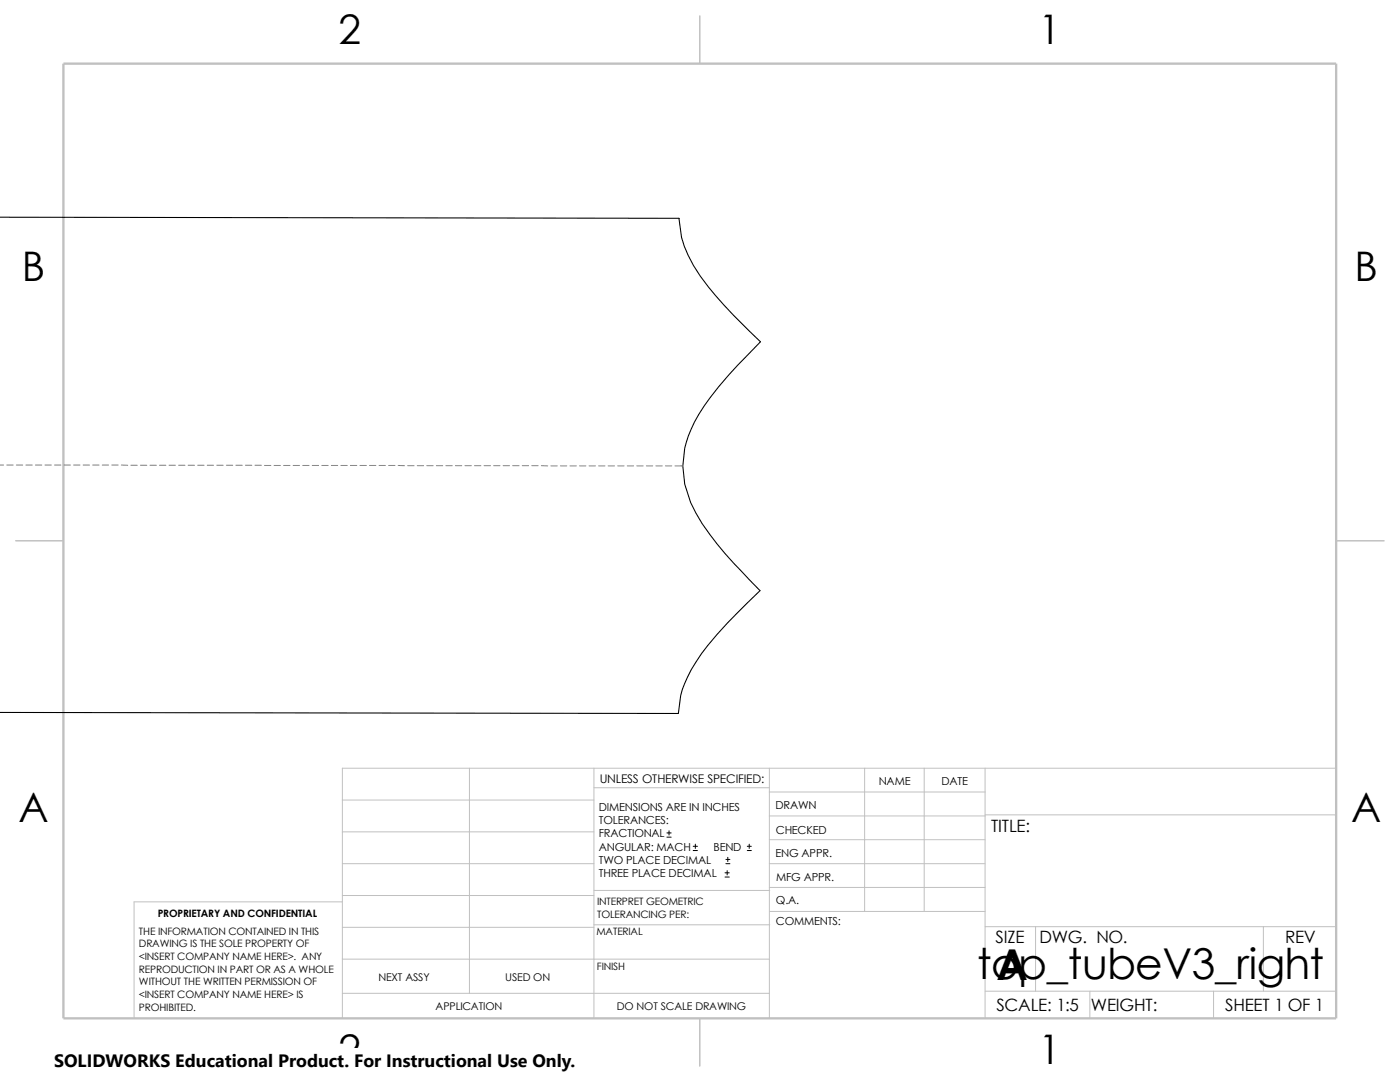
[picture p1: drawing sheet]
<svg xmlns="http://www.w3.org/2000/svg" width="279mm" height="216mm" viewBox="0 0 279 216" stroke-linecap="round" stroke-linejoin="round" font-family="sans-serif">
<defs><g id="words">
<g font-size="8.5">
<text x="195" y="195.3">top_tubeV3_right</text>
<text x="198.8" y="195.5">A</text>
</g>
<g font-size="8.1">
<text x="67.6" y="8.8">2</text>
<text x="207.3" y="8.8">1</text>
<text x="4.4" y="56.1">B</text>
<text x="270.3" y="56.1">B</text>
<text x="3.7" y="164.1">A</text>
<text x="269.6" y="164.1">A</text>
<text x="67.6" y="212.3">2</text>
<text x="207.3" y="212.3">1</text>
</g>
<text font-size="3.6" x="10.8" y="213">SOLIDWORKS Educational Product. For Instructional Use Only.</text>
<g font-size="3.4">
<text x="197.8" y="166">TITLE:</text>
<text x="198.7" y="188.1">SIZE</text>
<text x="207.5" y="188.1">DWG. NO.</text>
<text x="256.5" y="188.2">REV</text>
<text x="198.8" y="201.7">SCALE: 1:5</text>
<text x="217.7" y="201.8">WEIGHT:</text>
<text x="244.5" y="201.7">SHEET 1 OF 1</text>
</g>
<text font-size="2.4" x="119.7" y="156.2">UNLESS OTHERWISE SPECIFIED:</text>
<g font-size="2.2">
<text x="119.5" y="161.8">DIMENSIONS ARE IN INCHES</text>
<text x="154.8" y="161.5">DRAWN</text>
<text x="175.4" y="156.7">NAME</text>
<text x="187.9" y="156.7">DATE</text>
<text x="119.5" y="164.4">TOLERANCES:</text>
<text x="119.5" y="167.1">FRACTIONAL</text>
<text x="154.8" y="166.3">CHECKED</text>
<text x="119.5" y="172.4">TWO PLACE DECIMAL</text>
<text x="119.5" y="169.8">ANGULAR: MACH</text>
<text x="142.4" y="169.8">BEND</text>
<text x="154.8" y="171">ENG APPR.</text>
<text x="119.5" y="175">THREE PLACE DECIMAL</text>
<text x="154.9" y="175.7">MFG APPR.</text>
<text x="154.9" y="184.7">COMMENTS:</text>
<text x="154.9" y="180.5">Q.A.</text>
</g>
<g font-size="2.1">
<text x="75.5" y="195.7">NEXT ASSY</text>
<text x="100.8" y="195.7">USED ON</text>
<text x="86.9" y="201.5">APPLICATION</text>
<text x="123.1" y="201.6">DO NOT SCALE DRAWING</text>
</g>
<g font-size="2">
<text x="31.5" y="183">PROPRIETARY AND CONFIDENTIAL</text>
<text x="119.2" y="183.1">TOLERANCING PER:</text>
<text x="119.2" y="180.6">INTERPRET GEOMETRIC</text>
<text x="27.7" y="186.5">THE INFORMATION CONTAINED IN THIS</text>
<text x="27.7" y="189.1">DRAWING IS THE SOLE PROPERTY OF</text>
<text x="27.7" y="191.6">&lt;INSERT COMPANY NAME HERE&gt;. ANY</text>
<text x="119" y="186.6">MATERIAL</text>
<text x="27.7" y="194.1">REPRODUCTION IN PART OR AS A WHOLE</text>
<text x="27.7" y="196.6">WITHOUT THE WRITTEN PERMISSION OF</text>
<text x="119.1" y="193.5">FINISH</text>
<text x="27.7" y="199.1">&lt;INSERT COMPANY NAME HERE&gt; IS</text>
<text x="27.7" y="201.7">PROHIBITED.</text>
</g>
</g></defs>
<g fill="none" stroke="#c0c0c0" stroke-width=".2">
<path d="M68.3 159.6h50.2M93.7 153.3v44.9M118.5 157.2h35M118.5 153.3v49.9M153.5 153.3v49.9M153.5 158h43.1M172.6 153.3v28.6M184.4 153.3v28.6M196.6 153.3v49.9M266.7 153.3h-198.4v49.9M68.3 166h50.2M68.3 172.3h50.2"/>
<path d="M68.3 178.7h50.2M68.3 180h-41.5v23.2M118.5 177.7h35.1M153.5 162.8h43.1M153.5 167.6h43.1M153.5 172.3h43.1M153.5 177.1h43.1M196.6 162.6h70.1M68.3 198.2h85.2M68.3 191.4h85.2M68.3 185h50.2M118.5 184.5h35.1"/>
<path d="M153.6 181.9h43M196.6 184.9h70.1M196.6 197.8h70.1M206.7 184.9v12.9M217.5 197.8v5.4M242.2 197.8v5.4M252.1 184.9v12.9"/>
</g>
<path d="M139.7 3.2v9.5M3.1 107.9h9.6M266.7 107.9h9.5M139.7 203.2v9.5" fill="none" stroke="#c0c0c0" stroke-width=".21"/>
<path d="M12.7 12.7h254v190.5h-254z" fill="none" stroke="#c0c0c0" stroke-width=".47"/>
<path d="M-.1 43.3l135.6 .3a20.5 20.5 0 0 0 4.2 11.5 91.7 91.7 0 0 0 12.1 13.1l-2.6 2.6a61.9 61.9 0 0 0-10.6 13.4 18 18 0 0 0 .3 18.1 64 64 0 0 0 10.6 13.4l2.2 2.2-2.6 2.5a65 65 0 0 0-11.1 13.2 19.5 19.5 0 0 0-2.6 8.8l-135.5-.2" fill="none" stroke="#000" stroke-width=".21"/>
<g fill="none" stroke="#000" stroke-width=".2">
<path d="M133.1 167h.8M133.1 166.2h.8M133.5 165.8v.8M138.3 169.7h.9M138.3 168.9h.9M138.8 168.4v.9M144.7 175h.8M144.7 174.2h.8M144.9 172.3h.8M144.9 171.5h.8M145.1 173.7v.9M145.2 171.1v.8"/>
<path d="M149.1 169.7h.8M149.1 168.9h.8M149.5 168.4v.9"/>
</g>
<g fill="none" stroke="#808080" stroke-width=".2">
<path d="M0 92.8h.7M1.4 92.8h1.2M3.3 92.8h1.2M5.2 92.8h1.2M7.1 92.8h1.2M9 92.8h1.2M10.9 92.8h1.2M12.8 92.8h1.3M14.7 92.8h1.3M16.6 92.8h1.3M18.5 92.8h1.3M20.4 92.8h1.3"/>
<path d="M22.3 92.8h1.3M24.2 92.8h1.3M26.1 92.8h1.3M28 92.8h1.3M29.9 92.8h1.3M31.8 92.8h1.3M33.7 92.8h1.3M35.6 92.8h1.3M37.5 92.8h1.3M39.5 92.8h1.2M41.4 92.8h1.2M43.3 92.8h1.2"/>
<path d="M45.2 92.8h1.2M47.1 92.8h1.2M49 92.8h1.2M50.9 92.8h1.3M52.8 92.9h1.3M54.7 92.9h1.3M56.6 92.9h1.3M58.5 92.9h1.3M60.4 92.9h1.3M62.3 92.9h1.3M64.2 92.9h1.3M66.1 92.9h1.3"/>
<path d="M68 92.9h1.3M69.9 92.9h1.3M71.8 92.9h1.3M73.7 92.9h1.3M75.6 92.9h1.3M77.6 92.9h1.2M79.5 92.9h1.2M81.4 92.9h1.2M83.3 92.9h1.2M85.2 92.9h1.2M87.1 92.9h1.2M89 92.9h1.3"/>
<path d="M90.9 92.9h1.3M92.8 92.9h1.3M94.7 92.9h1.3M96.6 92.9h1.3M98.5 92.9h1.3M100.4 92.9h1.3M102.3 92.9h1.3M104.2 92.9h1.3M106.1 92.9h1.3M108 92.9l1.3 .1M109.9 93h1.3M111.8 93h1.3"/>
<path d="M113.7 93h1.3M115.7 93h1.2M117.6 93h1.2M119.5 93h1.2M121.4 93h1.2M123.3 93h1.2M125.2 93h1.2M127.1 93h1.3M129 93h1.3M130.9 93h1.3M132.8 93h1.3M134.7 93h1.6"/>
</g>
<path d="M10.8 209.2h104.1v6.7h-104.1z" fill="#fff"/>
<use href="#words"/>
</svg>
